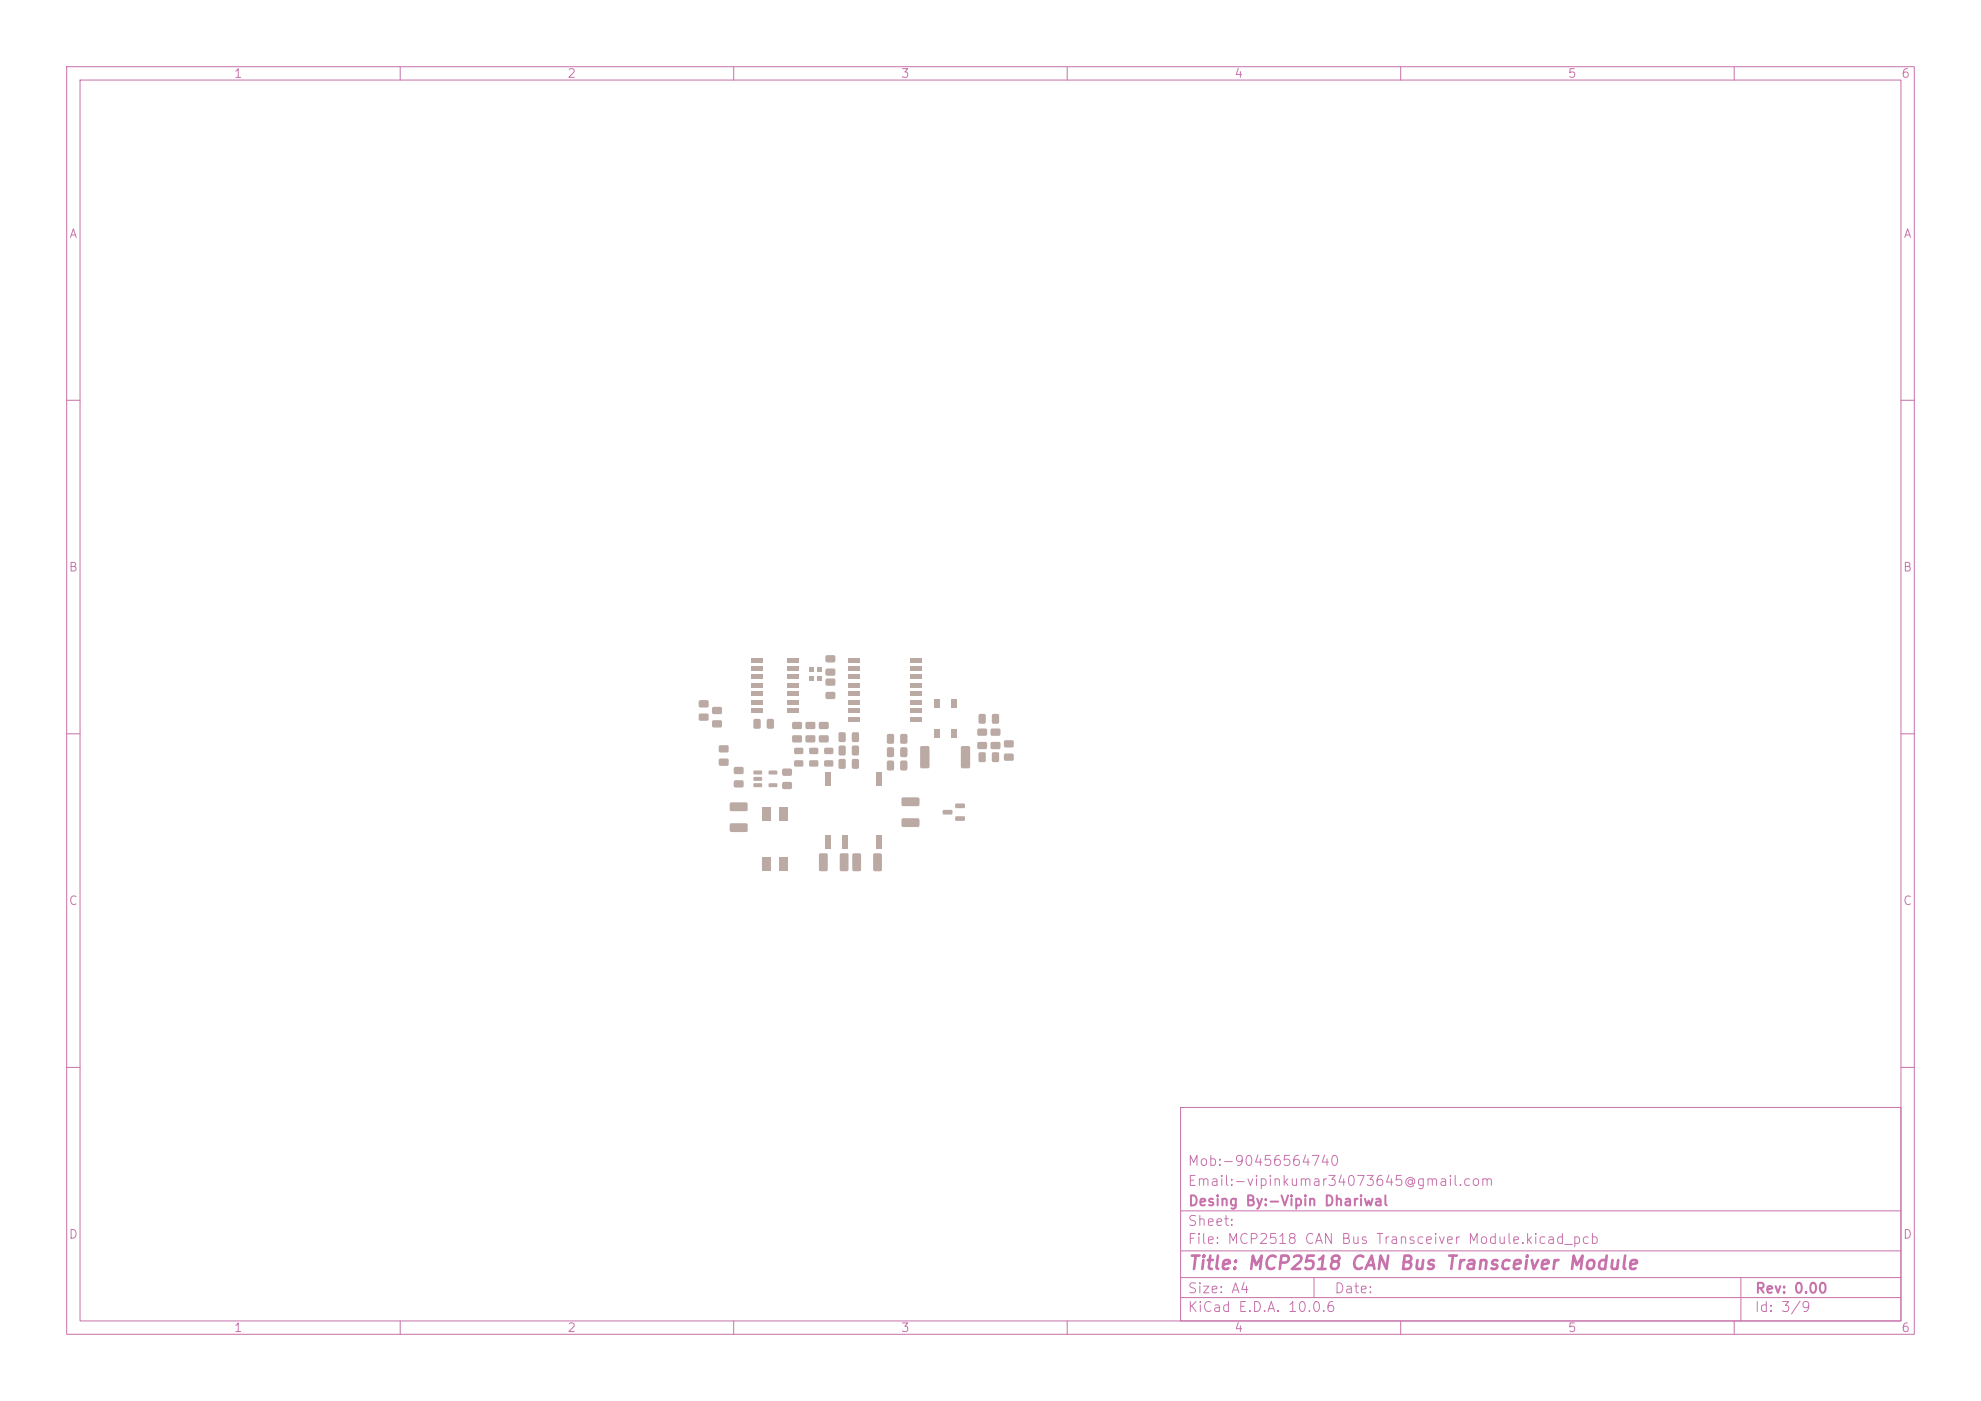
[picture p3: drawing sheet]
<svg xmlns="http://www.w3.org/2000/svg" width="297mm" height="210mm" viewBox="0 0 297 210" stroke-linecap="round" stroke-linejoin="round" font-family="sans-serif">
<defs><g id="words">
<text font-size="2" fill="#c872ab" x="178" y="190.8">Title: MCP2518 CAN Bus Transceiver Module</text>
<g font-size="1.5" fill="#c872ab">
<text x="178" y="178.1">Email:-vipinkumar34073645@gmail.com</text>
<text x="178" y="175.1">Mob:-90456564740</text>
<text x="178" y="184.1">Sheet:</text>
<text x="178" y="181.1">Desing By:-Vipin Dhariwal</text>
<text x="178" y="186.8">File: MCP2518 CAN Bus Transceiver Module.kicad_pcb</text>
<text x="178" y="197">KiCad E.D.A. 10.0.6</text>
<text x="178" y="194.2">Size: A4</text>
<text x="200" y="194.2">Date:</text>
<text x="263" y="197">Id: 3/9</text>
<text x="263" y="194.2">Rev: 0.00</text>
</g>
<g font-size="1.3" fill="#c872ab">
<text x="35" y="12">1</text>
<text x="85" y="12">2</text>
<text x="135" y="12">3</text>
<text x="185" y="12">4</text>
<text x="235" y="12">5</text>
<text x="285" y="12">6</text>
<text x="10.3" y="36">A</text>
<text x="285.3" y="36">A</text>
<text x="10.2" y="86">B</text>
<text x="285.2" y="86">B</text>
<text x="10.2" y="136">C</text>
<text x="285.2" y="136">C</text>
<text x="10.2" y="186">D</text>
<text x="285.2" y="186">D</text>
<text x="35" y="200">1</text>
<text x="85" y="200">2</text>
<text x="135" y="200">3</text>
<text x="185" y="200">4</text>
<text x="235" y="200">5</text>
<text x="285" y="200">6</text>
</g>
</g></defs>
<g fill="none" stroke="#c872ab" stroke-width=".15">
<path d="M10 10h277v190h-277zM12 12h273v186h-273zM60 10v2M110 10v2M160 10v2M210 10v2M260 10v2M10 60h2M285 60h2M10 110h2M285 110h2M10 160h2"/>
<path d="M177 166h108v32h-108zM285 160h2M60 198v2M110 198v2M160 198v2M177 194.5h108M177 191.5h108M177 187.5h108M177 181.5h108M197 191.5v3M210 198v2M260 198v2"/>
<path d="M261 191.5v6.5"/>
</g>
<g fill="#bbaaa4">
<path d="M120.8 108.3l1.3-.1 .1 .3v.6l-.2 .2h-1.1l-.1-.2z"/>
<path d="M120.8 110.3l1.3-.1 .1 .3v.6l-.2 .2h-1.1l-.1-.2z"/>
<path d="M122.5 101.3h.6v.7h-.6z"/>
<path d="M122.5 100h.6v.7h-.6z"/>
<path d="M121.4 100h.6v.7h-.6z"/>
<path d="M121.4 101.3h.6v.7h-.6z"/>
<path d="M138 111.9l1.1-.1 .2 .2v2.9l-.1 .3h-1l-.2-.2z"/>
<path d="M144.1 111.9l1.1-.1 .2 .2 .1 2.9-.2 .3h-1l-.2-.2z"/>
<path d="M122.8 128l1.1-.1 .2 .2v2.3l-.2 .2h-.9l-.2-.2z"/>
<path d="M126 128l1-.1 .2 .2v2.3l-.1 .2h-.9l-.3-.2z"/>
<path d="M127.8 128l1.1-.1 .2 .2v2.3l-.2 .2h-.9l-.2-.2z"/>
<path d="M131 128l1-.1 .2 .2v2.3l-.1 .2h-.9l-.3-.2z"/>
<path d="M148.8 107.1l.7-.1 .3 .2v1l-.2 .3h-.6l-.3-.2z"/>
<path d="M146.8 107.1l.7-.1 .3 .2v1l-.2 .3h-.6l-.3-.2z"/>
<path d="M116.9 121h1.2v2h-1.2z"/>
<path d="M114.4 121h1.2v2h-1.2z"/>
<path d="M114.4 128.5h1.2v2h-1.2z"/>
<path d="M116.9 128.5h1.2v2h-1.2z"/>
<path d="M125.8 113.8h.7l.3 .1v1.1l-.2 .2-.6 .1-.3-.2z"/>
<path d="M127.8 113.8h.7l.3 .1v1.1l-.2 .2-.6 .1-.3-.2z"/>
<path d="M110.1 117h1.2l.2 .2v.7l-.3 .2-1-.1-.2-.2z"/>
<path d="M110.1 115h1.2l.2 .2v.7l-.3 .2-1-.1-.2-.2z"/>
<path d="M104.8 105h1.3l.1 .2v.7l-.2 .2-1.1-.1-.2-.2z"/>
<path d="M104.8 107h1.3l.1 .2v.7l-.2 .2-1.1-.1-.2-.2z"/>
<path d="M142.6 104.8h.8v1.3h-.8z"/>
<path d="M140.1 104.8h.8v1.3h-.8z"/>
<path d="M140.1 109.4h.8v1.3h-.8z"/>
<path d="M142.6 109.4h.8v1.3h-.8z"/>
<path d="M117.3 117.3l1.3-.1 .1 .3v.6l-.2 .2h-1.1l-.2-.3z"/>
<path d="M117.3 115.3l1.3-.1 .1 .3v.6l-.2 .2h-1.1l-.2-.3z"/>
<path d="M123.7 125.3h.8v2h-.8z"/>
<path d="M126.2 125.3h.8v2h-.8z"/>
<path d="M131.3 125.3h.8v2h-.8z"/>
<path d="M131.3 115.8h.8v1.9h-.8z"/>
<path d="M123.7 115.8h.8v1.9h-.8z"/>
<path d="M113 115.5h1.2l.1 .5-.2 .1h-1.1l-.1-.1z"/>
<path d="M113 116.5h1.2l.1 .5-.2 .1-1.1-.1-.1-.1z"/>
<path d="M113 117.4h1.2l.1 .5-.2 .1h-1.1l-.1-.1z"/>
<path d="M115.3 117.4h1.2v.5l-.1 .1h-1.1l-.1-.1z"/>
<path d="M115.3 115.5h1.2v.5l-.1 .1h-1.1l-.1-.1z"/>
<path d="M119.1 112.1h1.2l.2 .2-.1 .6-.2 .2-1-.1-.2-.2z"/>
<path d="M119.1 114h1.2l.2 .2-.1 .6-.2 .1h-1l-.2-.2z"/>
<path d="M127.2 98.6h1.6v.7h-1.6z"/>
<path d="M127.2 99.9h1.6v.6h-1.6z"/>
<path d="M127.2 101.2h1.6v.6h-1.6z"/>
<path d="M127.2 102.4h1.6v.7h-1.6z"/>
<path d="M127.2 103.7h1.6v.6h-1.6z"/>
<path d="M127.2 105h1.6v.6h-1.6z"/>
<path d="M127.2 106.2h1.6v.7h-1.6z"/>
<path d="M127.2 107.5h1.6v.7h-1.6z"/>
<path d="M136.5 107.5h1.6v.7h-1.6z"/>
<path d="M136.5 106.2h1.6v.7h-1.6z"/>
<path d="M136.5 105h1.6v.6h-1.6z"/>
<path d="M136.5 103.7h1.6v.6h-1.6z"/>
<path d="M136.5 102.4h1.6v.7h-1.6z"/>
<path d="M136.5 101.2h1.6v.6h-1.6z"/>
<path d="M136.5 99.9h1.6v.6h-1.6z"/>
<path d="M136.5 98.6h1.6v.7h-1.6z"/>
<path d="M125.8 111.8h.7l.3 .1v1.1l-.2 .2-.6 .1-.3-.2z"/>
<path d="M127.8 111.8h.7l.3 .1v1.1l-.2 .2-.6 .1-.3-.2z"/>
<path d="M135.2 122.7h2.5l.1 .2v.9l-.2 .2h-2.3l-.2-.3z"/>
<path d="M135.2 119.6l2.5-.1 .1 .3v.9l-.2 .2-2.3-.1-.2-.2z"/>
<path d="M123.8 100.3l1.3-.1 .1 .3v.6l-.2 .2h-1.1l-.2-.3z"/>
<path d="M123.8 98.3l1.3-.1 .1 .3v.6l-.2 .2h-1.1l-.2-.3z"/>
<path d="M148.6 109.3l1.2-.1 .2 .3v.6l-.3 .2h-1l-.2-.2z"/>
<path d="M148.6 111.3l1.2-.1 .2 .3v.6l-.3 .2h-1l-.2-.2z"/>
<path d="M107.8 113.8l1.3-.1 .2 .3-.1 .6-.2 .2h-1.1l-.1-.2z"/>
<path d="M107.8 111.8l1.3-.1 .2 .3-.1 .6-.2 .2h-1.1l-.1-.2z"/>
<path d="M150.6 113h1.2l.2 .2v.7l-.3 .2-1-.1-.2-.2z"/>
<path d="M150.6 111h1.2l.2 .2v.7l-.3 .2-1-.1-.2-.2z"/>
<path d="M135 114.1l.8-.1 .2 .2v1l-.1 .3h-.7l-.2-.2z"/>
<path d="M133 114.1l.8-.1 .2 .2v1l-.1 .3h-.7l-.2-.2z"/>
<path d="M146.6 109.3l1.2-.1 .2 .3v.6l-.3 .2h-1l-.2-.3z"/>
<path d="M146.6 111.3l1.2-.1 .2 .3v.6l-.3 .2h-1l-.2-.3z"/>
<path d="M121.4 112.1h1.1l.2 .2v.6l-.2 .2-1-.1-.2-.2z"/>
<path d="M121.4 114h1.1l.2 .2v.6l-.2 .1h-1l-.2-.2z"/>
<path d="M115 107.8h.8l.2 .1v1.1l-.1 .2-.7 .1-.2-.2z"/>
<path d="M113 107.8h.8l.2 .1v1.1l-.1 .2-.7 .1-.2-.2z"/>
<path d="M123.8 101.8l1.3-.1 .1 .3v.6l-.2 .2h-1.1l-.2-.3z"/>
<path d="M123.8 103.8l1.3-.1 .1 .3v.6l-.2 .2h-1.1l-.2-.3z"/>
<path d="M148.8 112.8h.7l.3 .1v1.1l-.2 .2-.7 .1-.2-.2z"/>
<path d="M146.8 112.8h.7l.3 .1v1.1l-.2 .2-.6 .1-.3-.2z"/>
<path d="M135 110.1l.8-.1 .2 .2v1l-.1 .3h-.7l-.2-.2z"/>
<path d="M133 110.1l.8-.1 .2 .2v1l-.1 .3h-.7l-.2-.2z"/>
<path d="M125.8 109.8h.7l.3 .1v1.1l-.2 .2-.6 .1-.3-.2z"/>
<path d="M127.8 109.8h.7l.3 .1v1.1l-.2 .2-.6 .1-.3-.2z"/>
<path d="M143.3 122.4h1.3l.1 .1v.4l-.2 .2-1.2-.1-.1-.1z"/>
<path d="M143.3 120.5h1.3l.1 .1v.4l-.2 .2-1.2-.1-.1-.1z"/>
<path d="M141.4 121.5l1.3-.1 .1 .2v.4l-.2 .1h-1.2l-.1-.2z"/>
<path d="M118.1 106.2h1.6v.7h-1.6z"/>
<path d="M118.1 105h1.6v.6h-1.6z"/>
<path d="M118.1 103.7h1.6v.6h-1.6z"/>
<path d="M118.1 102.4h1.6v.7h-1.6z"/>
<path d="M118.1 101.2h1.6v.6h-1.6z"/>
<path d="M118.1 99.9h1.6v.6h-1.6z"/>
<path d="M118.1 98.6h1.6v.7h-1.6z"/>
<path d="M112.7 98.6h1.6v.7h-1.6z"/>
<path d="M112.7 99.9h1.6v.6h-1.6z"/>
<path d="M112.7 101.2h1.6v.6h-1.6z"/>
<path d="M112.7 102.4h1.6v.7h-1.6z"/>
<path d="M112.7 103.7h1.6v.6h-1.6z"/>
<path d="M112.7 105h1.6v.6h-1.6z"/>
<path d="M112.7 106.2h1.6v.7h-1.6z"/>
<path d="M106.8 106h1.3l.1 .2v.7l-.2 .2-1.1-.1-.2-.2z"/>
<path d="M106.8 108h1.3l.1 .2v.7l-.2 .2-1.1-.1-.2-.2z"/>
<path d="M122.8 108.3l1.3-.1 .2 .3-.1 .6-.2 .2h-1.1l-.1-.2z"/>
<path d="M122.8 110.3l1.3-.1 .2 .3-.1 .6-.2 .2h-1.1l-.1-.2z"/>
<path d="M118.8 108.3l1.3-.1 .1 .3v.6l-.2 .2h-1.1l-.2-.2z"/>
<path d="M118.8 110.3l1.3-.1 .1 .3v.6l-.2 .2h-1.1l-.2-.2z"/>
<path d="M109.5 120.3h2.4l.2 .2v.9l-.3 .2h-2.2l-.2-.2z"/>
<path d="M109.5 123.5l2.4-.1 .2 .3v.9l-.3 .1h-2.2l-.2-.2z"/>
<path d="M135 112.1l.8-.1 .2 .2v1l-.1 .3h-.7l-.2-.2z"/>
<path d="M133 112.1l.8-.1 .2 .2v1l-.1 .3h-.7l-.2-.2z"/>
<path d="M123.6 112.1h1.2l.1 .2v.6l-.2 .2-1-.1-.2-.2z"/>
<path d="M123.6 114h1.2l.1 .2v.6l-.2 .1h-1l-.2-.2z"/>
</g>
<use href="#words"/>
</svg>
